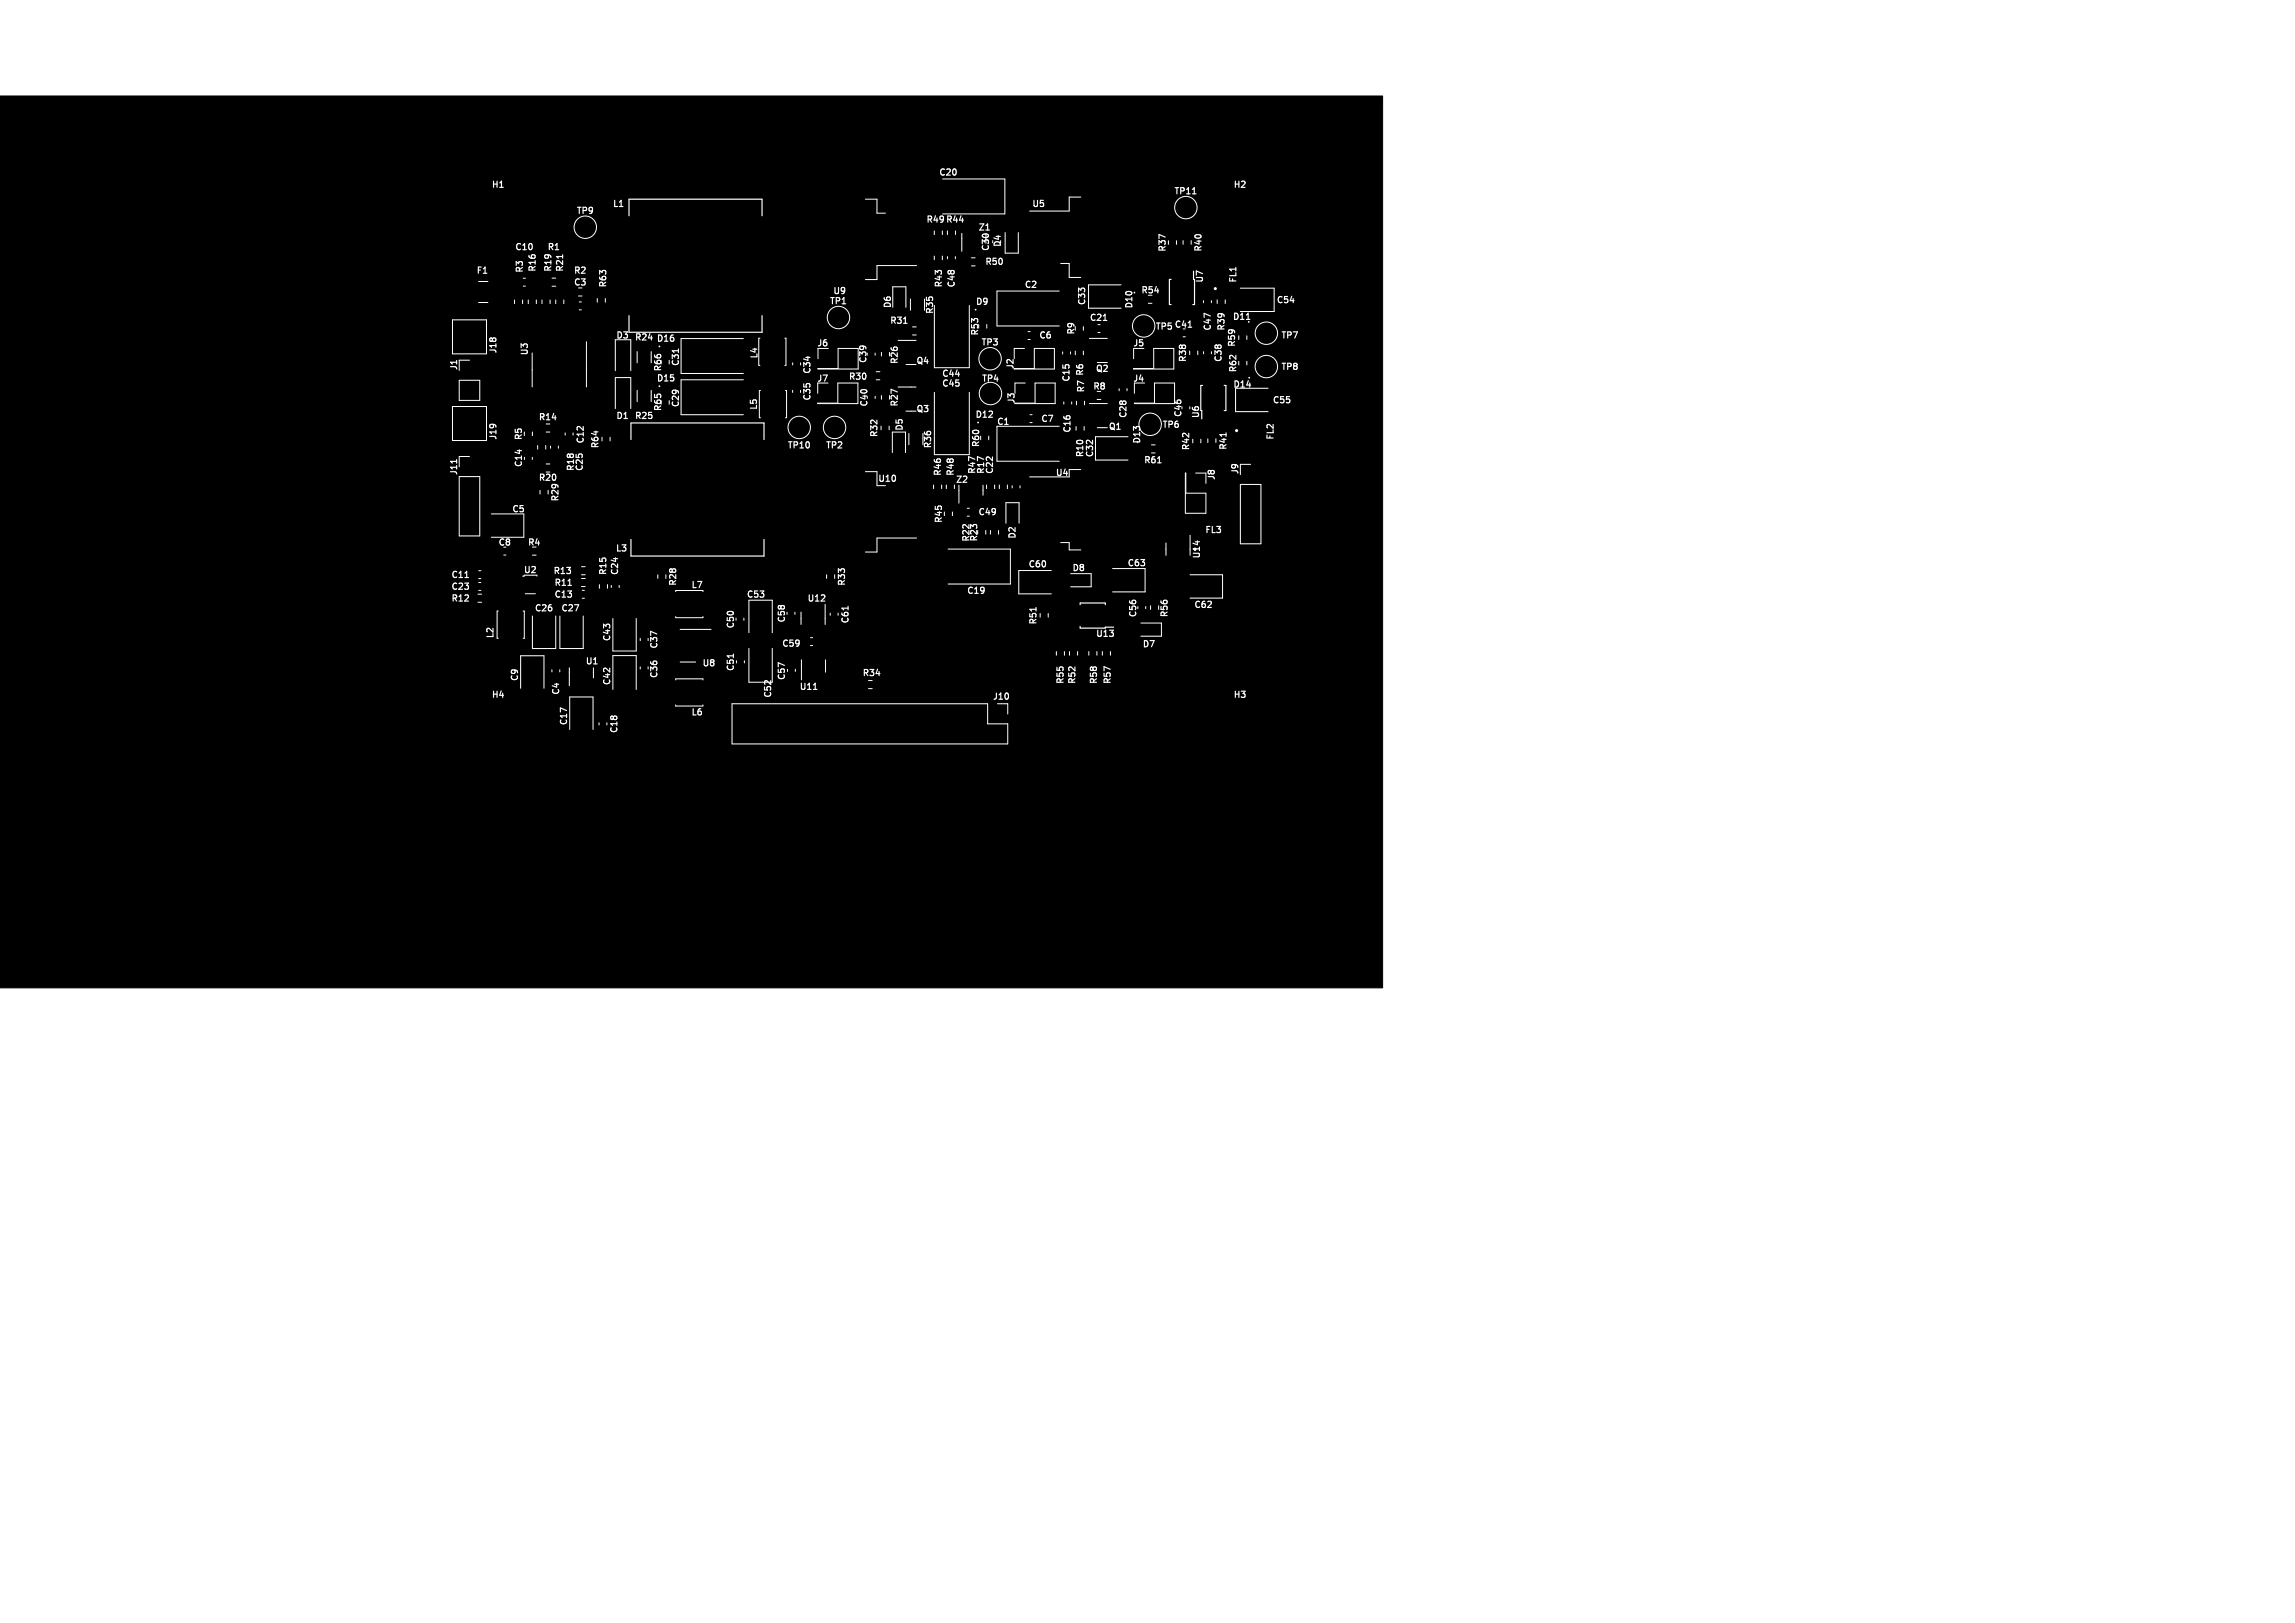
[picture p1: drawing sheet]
<svg xmlns="http://www.w3.org/2000/svg" width="297mm" height="210mm" viewBox="0 0 297 210" stroke-linecap="round" stroke-linejoin="round" font-family="sans-serif">
<defs><g id="words">
<g font-size="1.1" fill="#fff">
<text x="121.5" y="22.9">C20</text>
<text x="63.6" y="24.5">H1</text>
<text x="74.6" y="27.8">TP9</text>
<text x="79.2" y="26.9">L1</text>
<text x="119.8" y="29">R49 R44</text>
<text x="126.6" y="30">Z1</text>
<text x="133.5" y="26.9">U5</text>
<text x="151.9" y="25.3">TP11</text>
<text x="159.6" y="24.5">H2</text>
<text x="61.6" y="35.6">F1</text>
<text x="66.6" y="32.5">C10</text>
<text x="67.8" y="35.4" transform="rotate(-90 67.8 35.4)">R3</text>
<text x="69.5" y="35.2" transform="rotate(-90 69.5 35.2)">R16</text>
<text x="70.8" y="32.5">R1</text>
<text x="71.5" y="35.2" transform="rotate(-90 71.5 35.2)">R19</text>
<text x="73" y="35.2" transform="rotate(-90 73 35.2)">R21</text>
<text x="74.2" y="35.6">R2</text>
<text x="127.4" y="34.4">R50</text>
<text x="128.1" y="32.6" transform="rotate(-90 128.1 32.6)">C30</text>
<text x="129.7" y="32" transform="rotate(-90 129.7 32)">D4</text>
<text x="151" y="32.7" transform="rotate(-90 151 32.7)">R37</text>
<text x="155.6" y="32.6" transform="rotate(-90 155.6 32.6)">R40</text>
<text x="74.2" y="37.1">C3</text>
<text x="78.6" y="37.3" transform="rotate(-90 78.6 37.3)">R63</text>
<text x="107.3" y="39.5">TP1</text>
<text x="107.8" y="38.2">U9</text>
<text x="115.4" y="39.9" transform="rotate(-90 115.4 39.9)">D6</text>
<text x="120.9" y="40.7" transform="rotate(-90 120.9 40.7)">R35</text>
<text x="122.1" y="37.3" transform="rotate(-90 122.1 37.3)">R43</text>
<text x="123.7" y="37.3" transform="rotate(-90 123.7 37.3)">C48</text>
<text x="126.2" y="39.6">D9</text>
<text x="132.5" y="37.4">C2</text>
<text x="140.6" y="39.6" transform="rotate(-90 140.6 39.6)">C33</text>
<text x="141" y="41.7">C21</text>
<text x="146.7" y="40" transform="rotate(-90 146.7 40)">D10</text>
<text x="147.6" y="38.1">R54</text>
<text x="155.8" y="36.7" transform="rotate(-90 155.8 36.7)">U7</text>
<text x="159.5" y="41.5">D11</text>
<text x="160.2" y="36.7" transform="rotate(-90 160.2 36.7)">FL1</text>
<text x="165.2" y="39.4">C54</text>
<text x="59.3" y="48" transform="rotate(-90 59.3 48)">J1</text>
<text x="64.4" y="45.8" transform="rotate(-90 64.4 45.8)">J18</text>
<text x="68.5" y="46.1" transform="rotate(-90 68.5 46.1)">U3</text>
<text x="79.7" y="44">D3</text>
<text x="82.1" y="44.2">R24</text>
<text x="84.9" y="44.4">D16</text>
<text x="88" y="47.4" transform="rotate(-90 88 47.4)">C31</text>
<text x="98.2" y="46.5" transform="rotate(-90 98.2 46.5)">L4</text>
<text x="105.7" y="45">J6</text>
<text x="112.3" y="47.1" transform="rotate(-90 112.3 47.1)">C39</text>
<text x="115.1" y="42.1">R31</text>
<text x="116.3" y="47.2" transform="rotate(-90 116.3 47.2)">R26</text>
<text x="118.5" y="47.3">Q4</text>
<text x="126.8" y="43.5" transform="rotate(-90 126.8 43.5)">R53</text>
<text x="126.9" y="44.9">TP3</text>
<text x="131.3" y="47.8" transform="rotate(-90 131.3 47.8)">J2</text>
<text x="134.4" y="44">C6</text>
<text x="139.2" y="43.4" transform="rotate(-90 139.2 43.4)">R9</text>
<text x="146.6" y="45">J5</text>
<text x="149.5" y="42.8">TP5 C41</text>
<text x="153.6" y="46.9" transform="rotate(-90 153.6 46.9)">R38</text>
<text x="156.8" y="42.9" transform="rotate(-90 156.8 42.9)">C47</text>
<text x="158.2" y="46.9" transform="rotate(-90 158.2 46.9)">C38</text>
<text x="158.6" y="42.9" transform="rotate(-90 158.6 42.9)">R39</text>
<text x="160" y="45" transform="rotate(-90 160 45)">R59</text>
<text x="165.7" y="44">TP7</text>
<text x="84.9" y="49.5">D15</text>
<text x="85.7" y="53.3" transform="rotate(-90 85.7 53.3)">R65</text>
<text x="85.7" y="48.1" transform="rotate(-90 85.7 48.1)">R66</text>
<text x="88" y="52.8" transform="rotate(-90 88 52.8)">C29</text>
<text x="98.1" y="53.1" transform="rotate(-90 98.1 53.1)">L5</text>
<text x="105" y="51.9" transform="rotate(-90 105 51.9)">C35</text>
<text x="105" y="48.4" transform="rotate(-90 105 48.4)">C34</text>
<text x="105.7" y="49.5">J7</text>
<text x="109.8" y="49.3">R30</text>
<text x="112.4" y="52.7" transform="rotate(-90 112.4 52.7)">C40</text>
<text x="116.3" y="52.7" transform="rotate(-90 116.3 52.7)">R27</text>
<text x="118.5" y="53.5">Q3</text>
<text x="121.8" y="48.9">C44</text>
<text x="121.8" y="50.2">C45</text>
<text x="127" y="49.5">TP4</text>
<text x="131.4" y="52.3" transform="rotate(-90 131.4 52.3)">J3</text>
<text x="138.6" y="49.5" transform="rotate(-90 138.6 49.5)">C15</text>
<text x="140.5" y="50.9" transform="rotate(-90 140.5 50.9)">R7 R6</text>
<text x="141.4" y="50.6">R8</text>
<text x="141.7" y="48.3">Q2</text>
<text x="146.6" y="49.5">J4</text>
<text x="159.5" y="50.3">D14</text>
<text x="160.2" y="48.3" transform="rotate(-90 160.2 48.3)">R62</text>
<text x="164.6" y="52.3">C55</text>
<text x="165.7" y="48">TP8</text>
<text x="64.4" y="57" transform="rotate(-90 64.4 57)">J19</text>
<text x="67.7" y="57" transform="rotate(-90 67.7 57)">R5</text>
<text x="69.6" y="54.5">R14</text>
<text x="75.7" y="57.5" transform="rotate(-90 75.7 57.5)">C12</text>
<text x="77.6" y="58.1" transform="rotate(-90 77.6 58.1)">R64</text>
<text x="79.7" y="54.4">D1</text>
<text x="82.1" y="54.4">R25</text>
<text x="101.9" y="58.2">TP10</text>
<text x="106.8" y="58.2">TP2</text>
<text x="113.7" y="56.6" transform="rotate(-90 113.7 56.6)">R32</text>
<text x="117" y="55.8" transform="rotate(-90 117 55.8)">D5</text>
<text x="120.7" y="58.1" transform="rotate(-90 120.7 58.1)">R36</text>
<text x="126.2" y="54.2">D12</text>
<text x="126.9" y="57.9" transform="rotate(-90 126.9 57.9)">R60</text>
<text x="129" y="55.1">C1</text>
<text x="134.7" y="54.8">C7</text>
<text x="138.7" y="56.1" transform="rotate(-90 138.7 56.1)">C16</text>
<text x="140.3" y="59.2" transform="rotate(-90 140.3 59.2)">R10</text>
<text x="141.6" y="59.2" transform="rotate(-90 141.6 59.2)">C32</text>
<text x="143.4" y="55.8">Q1</text>
<text x="145.9" y="54.2" transform="rotate(-90 145.9 54.2)">C28</text>
<text x="147.7" y="57.5" transform="rotate(-90 147.7 57.5)">D13</text>
<text x="150.4" y="55.5">TP6</text>
<text x="153" y="54" transform="rotate(-90 153 54)">C46</text>
<text x="154.1" y="58.3" transform="rotate(-90 154.1 58.3)">R42</text>
<text x="155.3" y="54.2" transform="rotate(-90 155.3 54.2)">U6</text>
<text x="158.9" y="58.3" transform="rotate(-90 158.9 58.3)">R41</text>
<text x="165" y="57" transform="rotate(-90 165 57)">FL2</text>
<text x="59.3" y="61.6" transform="rotate(-90 59.3 61.6)">J11</text>
<text x="67.7" y="60.5" transform="rotate(-90 67.7 60.5)">C14</text>
<text x="69.6" y="62.4">R20</text>
<text x="72.4" y="65" transform="rotate(-90 72.4 65)">R29</text>
<text x="74.4" y="61" transform="rotate(-90 74.4 61)">R18</text>
<text x="75.6" y="61" transform="rotate(-90 75.6 61)">C25</text>
<text x="113.6" y="62.5">U10</text>
<text x="121.9" y="61.7" transform="rotate(-90 121.9 61.7)">R46</text>
<text x="123.6" y="61.7" transform="rotate(-90 123.6 61.7)">R48</text>
<text x="123.6" y="62.6">Z2</text>
<text x="126.4" y="61.4" transform="rotate(-90 126.4 61.4)">R47</text>
<text x="127.5" y="61.4" transform="rotate(-90 127.5 61.4)">R17</text>
<text x="128.7" y="61.4" transform="rotate(-90 128.7 61.4)">C22</text>
<text x="136.6" y="61.7">U4</text>
<text x="148" y="60.1">R61</text>
<text x="157.4" y="62.2" transform="rotate(-90 157.4 62.2)">J8</text>
<text x="160.4" y="61.4" transform="rotate(-90 160.4 61.4)">J9</text>
<text x="64.4" y="70.8">C8</text>
<text x="66.2" y="66.4">C5</text>
<text x="68.3" y="70.8">R4</text>
<text x="79.6" y="71.5">L3</text>
<text x="122.1" y="67.8" transform="rotate(-90 122.1 67.8)">R45</text>
<text x="125.6" y="70.2" transform="rotate(-90 125.6 70.2)">R22</text>
<text x="126.5" y="66.8">C49</text>
<text x="126.6" y="70.1" transform="rotate(-90 126.6 70.1)">R23</text>
<text x="131.6" y="69.8" transform="rotate(-90 131.6 69.8)">D2</text>
<text x="155.9" y="69.1">FL3</text>
<text x="58.3" y="74.9">C11</text>
<text x="58.3" y="76.5">C23</text>
<text x="58.3" y="78">R12</text>
<text x="67.7" y="74.3">U2</text>
<text x="71.6" y="74.4">R13</text>
<text x="71.7" y="76">R11</text>
<text x="71.7" y="77.5">C13</text>
<text x="78.6" y="74.5" transform="rotate(-90 78.6 74.5)">R15</text>
<text x="80.1" y="74.5" transform="rotate(-90 80.1 74.5)">C24</text>
<text x="87.7" y="75.9" transform="rotate(-90 87.7 75.9)">R28</text>
<text x="89.4" y="76.3">L7</text>
<text x="96.6" y="77.5">C53</text>
<text x="104.4" y="78">U12</text>
<text x="109.5" y="75.9" transform="rotate(-90 109.5 75.9)">R33</text>
<text x="125.1" y="77">C19</text>
<text x="133" y="73.6">C60</text>
<text x="138.7" y="74.1">D8</text>
<text x="145.8" y="73.4">C63</text>
<text x="155.4" y="72.3" transform="rotate(-90 155.4 72.3)">U14</text>
<text x="64" y="82.7" transform="rotate(-90 64 82.7)">L2</text>
<text x="69.1" y="79.3">C26</text>
<text x="72.6" y="79.3">C27</text>
<text x="79.1" y="83" transform="rotate(-90 79.1 83)">C43</text>
<text x="95.1" y="81.4" transform="rotate(-90 95.1 81.4)">C50</text>
<text x="101.1" y="83.8">C59</text>
<text x="101.7" y="80.6" transform="rotate(-90 101.7 80.6)">C58</text>
<text x="110" y="80.7" transform="rotate(-90 110 80.7)">C61</text>
<text x="134.3" y="80.9" transform="rotate(-90 134.3 80.9)">R51</text>
<text x="141.8" y="82.6">U13</text>
<text x="147.2" y="79.9" transform="rotate(-90 147.2 79.9)">C56</text>
<text x="147.8" y="83.9">D7</text>
<text x="151.3" y="79.9" transform="rotate(-90 151.3 79.9)">R56</text>
<text x="154.5" y="78.8">C62</text>
<text x="67.2" y="88.2" transform="rotate(-90 67.2 88.2)">C9</text>
<text x="72.5" y="90" transform="rotate(-90 72.5 90)">C4</text>
<text x="75.7" y="86.1">U1</text>
<text x="79.1" y="88.7" transform="rotate(-90 79.1 88.7)">C42</text>
<text x="85.2" y="87.8" transform="rotate(-90 85.2 87.8)">C36</text>
<text x="85.2" y="84" transform="rotate(-90 85.2 84)">C37</text>
<text x="90.8" y="86.4">U8</text>
<text x="95.1" y="86.9" transform="rotate(-90 95.1 86.9)">C51</text>
<text x="101.7" y="88.1" transform="rotate(-90 101.7 88.1)">C57</text>
<text x="103.4" y="89.4">U11</text>
<text x="111.6" y="87.6">R34</text>
<text x="137.8" y="88.6" transform="rotate(-90 137.8 88.6)">R55</text>
<text x="139.3" y="88.6" transform="rotate(-90 139.3 88.6)">R52</text>
<text x="142.1" y="88.6" transform="rotate(-90 142.1 88.6)">R58</text>
<text x="143.9" y="88.6" transform="rotate(-90 143.9 88.6)">R57</text>
<text x="63.6" y="90.5">H4</text>
<text x="73.5" y="93.9" transform="rotate(-90 73.5 93.9)">C17</text>
<text x="80" y="94.9" transform="rotate(-90 80 94.9)">C18</text>
<text x="89.4" y="92.7">L6</text>
<text x="100" y="90.4" transform="rotate(-90 100 90.4)">C52</text>
<text x="128.4" y="90.7">J10</text>
<text x="159.6" y="90.5">H3</text>
</g>
</g></defs>
<path d="M-.1 12.4h179v115.4h-179z" fill="#000" stroke="#000" stroke-width=".13"/>
<g fill="none" stroke="#fff" stroke-width=".15">
<path d="M72.8 33v.4M81.4 27.9v-2.1h17.2v2.1M151.6 36.2h-.3v3.2h.3M154.3 25.1h.5M154.5 35.1v1.1h.1v3.2h-.2M59.1 59.5v.4M81.4 40.8v2.2h17.2v-2.2M81.7 56.9v-2.2h17.2v2.2M87.8 45.2v.4M116.9 41.8h.5M142.8 41.5h.4M149.8 59.9h.5"/>
<path d="M153.8 42.3h.4M155.6 49.9h-.2v3.2M158.4 49.9h.2v3.2h-.2M158.7 56v.5M161.3 41.3h.5M60.2 74.7h.4M73.5 75.7h.5M81.7 69.8v2.1h17.2v-2.1M109.8 78.5v.4M134.1 78.6v.5M139.8 78.3v-.3h3.2v.3M94.9 84.6v.5"/>
<path d="M105.3 89.2h.4M139.8 81.1v.2h3.2v-.1h1.1"/>
</g>
<g fill="none" stroke="#fff" stroke-width=".13">
<path d="M61.9 39.1h1.2M61.9 36.4h1.2M66.6 38.8v.5M67.6 38.8v.5M67.7 37h.3M67.7 36h.3M68.4 38.8v.5M69.4 38.8v.5M70.1 38.8v.5M71.2 38.8v.5M71.4 37h.5M71.4 36h.5"/>
<path d="M71.9 38.8v.5M73 38.8v.5M74.9 38.3h.4M75 39.1h.2M77.3 38.6v.5M78.3 38.6v.5M112 25.8h1.5v1.8h1.1M115.5 39.8v-2.7h1.7v2.7M117.8 38.7v1.4M118.6 34.4h-5.1v1.8h-1.5M119.6 38.7v1.4M120.9 29.9v.5"/>
<path d="M120.9 33.1v.5M120.9 39.5v8.1h4.5v-8.1M122 29.9v.5M122 33.1v.5M122 23.2h8v4.5h-8M122.6 29.9v.5M122.6 33.2v.3M123.6 33.2v.3M123.7 29.9v.5M124.5 30.2v2.3M125.7 33.4h.5M125.7 34.4h.5"/>
<path d="M130.1 30.1v2.7h1.7v-2.7M137.1 37.7h-8.1v4.5h8.1M137.3 34.1h1.1v1.8h1.5M139.9 25.5h-1.5v1.8h-5.2M145.1 36.9h-4.2v3h4.2M148.6 39.2h.5M152.3 31.1v.5M153.1 31.1v.5M154.2 31.1v.5M155.8 38.9v.3M156.8 38.9v.3M157.5 38.8v.5"/>
<path d="M158.6 38.8v.5M160.5 37.3h4.4v3h-4.4M58.6 41.4h4.4v4.4h-4.4zM58.6 52.6h4.4v4.4h-4.4zM59.4 46.6h1.4M59.4 49.2h2.7v2.6h-2.7zM60.8 59.1h-1.4v1.3M68.9 45.7v4.4M68.9 59.2v.2M68.9 55.9v.5M69.6 57.6v.5M70.6 57.6v.5"/>
<path d="M70.7 55.9h.5M71.2 57.7v.3M72.3 57.7v.3M73.1 56v.3M74.2 56v.3M75 40.1h.2M75.9 44.2v5.9M79 56.6v.5M79.6 48v-4h2v4M79.6 52.9v-4h2v4M82.5 45.5v1.4M82.5 50.5v1.5"/>
<path d="M84.3 45.5v1.4M84.3 50.5v1.5M86.6 46.6v.5M86.6 51.8v.5M96.2 49.1h-8.1v4.6h8.1M96.2 43.8h-8.1v4.5h8.1M98.3 43.8h-.1v3.5h.1M98.4 50.5h-.1v3.6h.1M101.6 43.8h.1v3.5h-.1M101.6 50.5h.2v3.6h-.2M102.6 50.5v.3M102.6 46.9v.3"/>
<path d="M103.6 50.5v.3M103.6 46.9v.3M105.8 49.6v1.3M105.9 45.1v1.3M105.9 47.7h2.6v-2.6h2.6v2.6zM108.4 49.6h2.6v2.6h-5.2h2.6zM113.3 45.7v.3M113.3 51.3v.3M113.4 49.1h.5M113.4 48.1h.5M114.1 45.6v.5M114.1 51.2v.5"/>
<path d="M115.1 55.1v.5M115.1 45.6v.5M115.1 51.2v.5M115.5 58.6v-2.7h1.7v2.7M116.2 50.1h2.3M116.2 44h2.4M117.2 53.2h1.3M117.3 47.2h1.3M117.6 56.1v1.4M118.1 42.3h.5M118.1 43.3h.5M119.4 56.1v1.4"/>
<path d="M120.9 50.8v8h4.5v-8M127.7 42v.5M128 56.4v.5M131.3 47.7h2.6v-2.6h2.6v2.6h-5.2M131.4 52.2h2.5v-2.6h2.6v2.6h-5.1M132.6 45.1h-1.3v1.3M132.7 49.6h-1.3v1.3M133 43.9h.3M133 42.9h.3M133.3 53.7h.3M133.3 54.7h.3M137.1 55.2h-8.1v4.5h8.1"/>
<path d="M137.5 45.5v.3M137.7 52v.3M138.5 45.5v.3M138.7 52v.3M139.2 45.4v.5M139.3 55.2v.5M139.3 51.9v.5M140.2 42.3v.4M140.2 45.4v.5M140.3 55.2v.5M140.4 51.9v.5M141 52.2h2.3"/>
<path d="M141 43.8h2.3M142 51.7h.5M142 55.3h1.3M142 46.9h1.3M142.1 43h.3M144.8 50.3v.3M145.9 50.3v.3M146 56.5h-4.2v3h4.2M146.7 45.1v1.3M146.8 52.2h2.6v-2.6h2.6v2.6zM146.8 49.6v1.3M149 58.6h.5"/>
<path d="M149 57.6h.5M149.3 45.1h2.6v2.6h-5.2h2.6zM153.1 43.6h.3M154 52.6v.3M155 45.4v.5M155.4 56.8v.5M155.8 45.5v.3M156.3 56.8v.5M156.8 45.5v.3M157.4 56.8v.5M161.4 43.4v.5M161.4 46.8v.4"/>
<path d="M164.1 50.2h-4.2v3.1h4.2M59.4 61.7h2.7v7.6h-2.7zM61.9 76.9h.4M61.9 77.9h.4M62 73.8h.2M62 74.9h.2M62 76.4h.2M62 75.4h.2M63.6 66.5h4.2v3h-4.2M64.5 79.1h-.2v3.5h.2M65.2 71.8h.3M67.7 79.1h.2v3.5h-.2"/>
<path d="M68 76.8h1.3M68.9 79.7v4.2h3v-4.2M68.9 71.8h.5M69.9 63.5v.4M70.7 60h.5M70.7 61.1h.5M70.9 63.5v.4M72.5 79.7v4.2h3v-4.2M75.3 74.9h.4M75.3 75.9h.4M75.3 74.4h.4M75.3 73.3h.4"/>
<path d="M75.3 77.4h.3M75.3 76.4h.3M77.6 75.6v.5M78.6 75.6v.5M79.1 75.7v.3M80.1 75.7v.3M85.1 74.4v.4M86.2 74.4v.4M87.4 79.8v.1h3.6v-.1M91 76.4h-3.6v.2M96.3 80v.3M102.9 79.2v.3"/>
<path d="M103.7 79.2v1.6M106.8 78.2v2.6M107 74.4v.4M107.4 79.3v.3M108 74.4v.4M108.5 79.3v.3M112 61h1.5v1.8M118.6 69.6h-5.1v1.8h-1.5M120.8 62.8v.4M121.9 62.8v.4M122.5 62.8v.4M122.7 71h8.1v4.6h-8.1"/>
<path d="M123.3 66.2v.5M123.5 62.8v.4M124.1 62.8v2.3M125.2 65.8h.3M125.2 66.8h.3M127.2 62.8v1.3M127.6 68.6v.5M127.7 62.8v.4M128.2 68.6v.5M128.7 62.8v.4M129.2 68.6v.5M129.3 62.8v.4"/>
<path d="M130.2 67.7v-2.7h1.7v2.7M130.4 62.8v.4M131 62.9v.2M132 62.9v.2M135.7 79.4v.5M136.1 73.8h-4.3v3h4.3M137.3 70.2h1.1v1h1.5M138.5 74.2h2.7v1.7h-2.7M139.9 60.8h-1.5v.9h-5.2M144 73.6h4.2v3h-4.2M148.3 78.5v.3M148.9 78.4v.5"/>
<path d="M149.9 78.4v.5M150.9 70.3v1.6M153.4 61.2l.1 2.6h2.6v2.6h-2.7zM154 74.4h4.2v3h-4.2M154 69.3v2.6M154.7 61.2h1.4v1.3M160.5 60.1h1.4M160.5 62.7h2.7v7.7h-2.7zM67.4 89.1v-4.2h3v4.2M71.4 86.7v.2M72.4 86.7v.2M73.7 86.4v2.3"/>
<path d="M73.7 94.4v-4.2h3v4.2M76.8 86.4v1.3M77.5 93.5v.3M78.5 93.5v.3M79.3 89.2v-4.4h3v4.4M79.3 80v4.2h3v-4.2M82.9 82.6v.3M82.9 86.3v.3M83.9 82.6v.3M83.9 86.3v.3M87.4 88v-.2h3.6v.2M87.4 91.2v.2h3.6v-.2"/>
<path d="M88 81.4h4M88 85.7h2M94.7 91.1h33.1v2.6h2.6v2.6h-35.7zM96.3 85.5v.3M96.9 83.9v4.4h3v-4.4M96.9 81.9v-4.2h3v4.2M102.9 86.6v.3M103.7 85.4v2.6M104.9 83.5h.3M104.9 82.5h.3M106.8 85.4v1.6M112.4 89.1h.5"/>
<path d="M112.4 88.1h.5M130.4 91.1v1.3M136.7 84.3v.5M137.8 84.3v.5M138.4 84.3v.5M139.5 84.3v.5M140.9 84.3v.5M142 84.3v.5M142.7 84.3v.5M143.7 84.3v.5M147.6 80.6h2.7v1.7h-2.7"/>
<circle cx="75.7" cy="29.4" r="1.45"/>
<circle cx="153.5" cy="26.9" r="1.45"/>
<circle cx="85.3" cy="44.8" r=".05"/>
<circle cx="85.3" cy="50" r=".05"/>
<circle cx="103.4" cy="55.3" r="1.45"/>
<circle cx="108" cy="55.3" r="1.45"/>
<circle cx="108.5" cy="41.1" r="1.45"/>
<circle cx="126.3" cy="40.1" r=".05"/>
<circle cx="126.6" cy="54.7" r=".05"/>
<circle cx="128.1" cy="46.4" r="1.45"/>
<circle cx="128.2" cy="50.9" r="1.45"/>
<circle cx="148" cy="42.2" r="1.45"/>
<circle cx="148.8" cy="54.9" r="1.45"/>
<circle cx="161.7" cy="48.9" r=".05"/>
<circle cx="163.9" cy="47.4" r="1.45"/>
<circle cx="163.9" cy="43.1" r="1.45"/>
</g>
<g fill="none" stroke="#fff" stroke-width=".2">
<circle cx="157.3" cy="37.3" r=".1"/>
<circle cx="160" cy="55.7" r=".1"/>
</g>
<use href="#words"/>
</svg>
